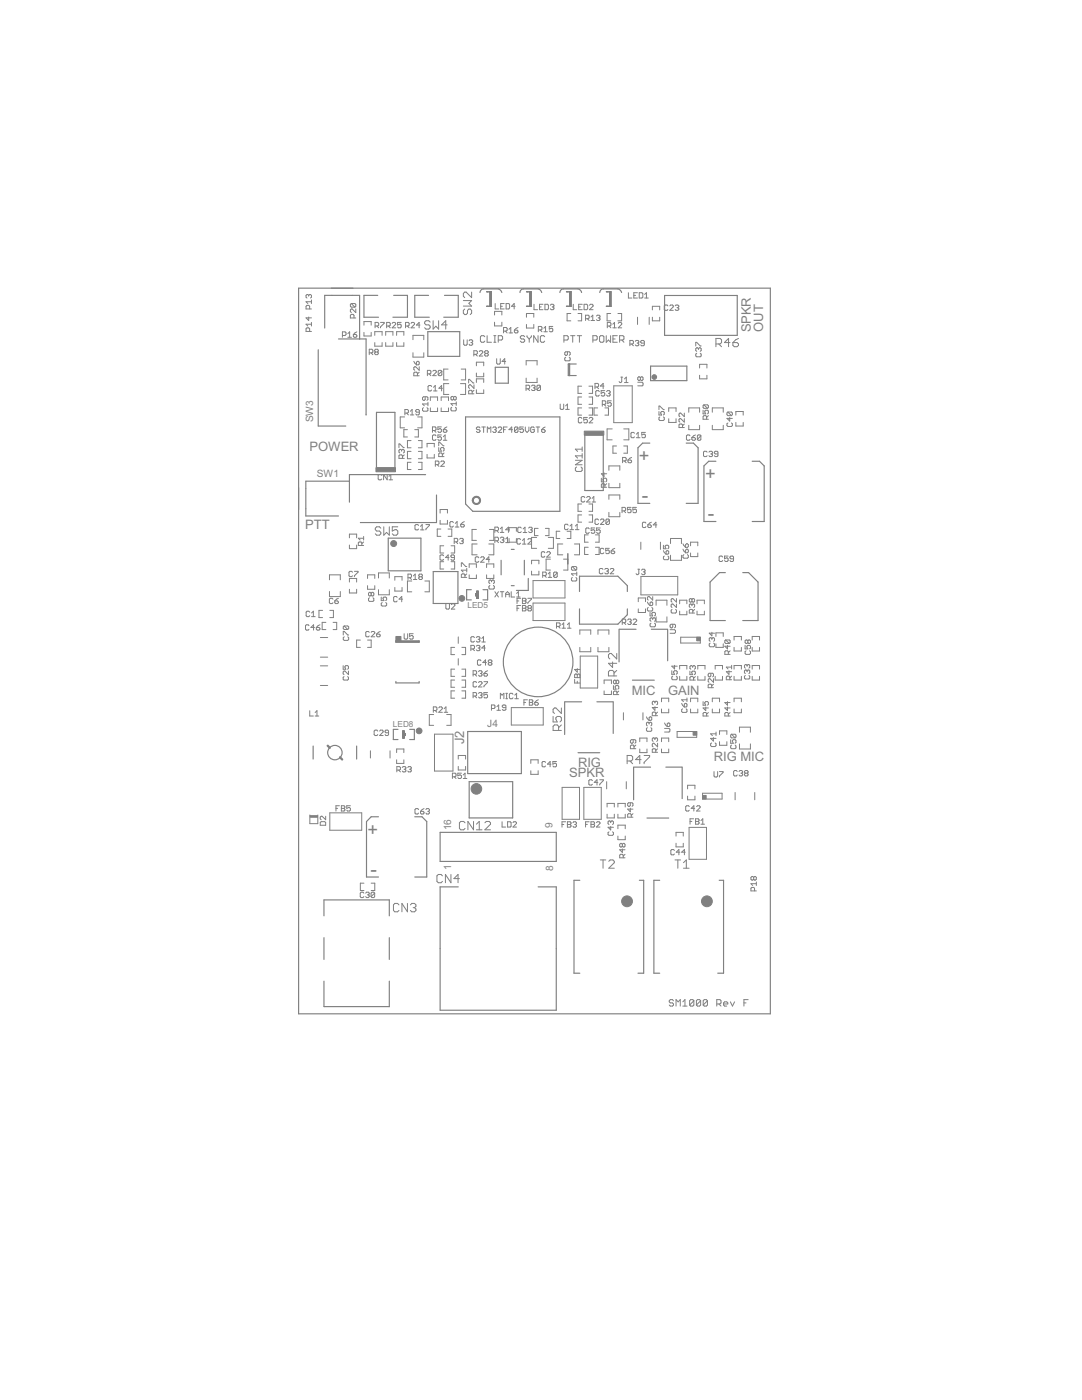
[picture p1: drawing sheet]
<svg xmlns="http://www.w3.org/2000/svg" width="216mm" height="279mm" viewBox="0 0 216 279" stroke-linecap="round" stroke-linejoin="round" font-family="sans-serif">
<defs><g id="words">
<g font-size="4.4" fill="#808080">
<text x="128.1" y="100.2">-</text>
<text x="141.3" y="103.9">-</text>
<text x="73.9" y="174.8">-</text>
</g>
<g font-size="4.1" fill="#808080">
<text x="127.5" y="92.3">+</text>
<text x="140.7" y="95.9">+</text>
<text x="73.3" y="166.9">+</text>
</g>
<g font-size="2.9" fill="#808080">
<text x="149.8" y="66.3" transform="rotate(-90 149.8 66.3)">SPKR</text>
<text x="152.3" y="66.2" transform="rotate(-90 152.3 66.2)">OUT</text>
<text x="61.8" y="90.1">POWER</text>
<text x="60.9" y="105.6">PTT</text>
<text x="126.1" y="138.8">MIC</text>
<text x="133.3" y="138.6">GAIN</text>
<text x="92.6" y="148.5" transform="rotate(-90 92.6 148.5)">J2</text>
<text x="113.6" y="155.1">SPKR</text>
<text x="115.3" y="153.1">RIG</text>
<text x="142.4" y="151.9">RIG MIC</text>
</g>
<g font-size="2.3" fill="#808080">
<text x="62.5" y="84.3" transform="rotate(-90 62.5 84.3)">SW3</text>
<text x="63.2" y="95.2">SW1</text>
<text x="97.2" y="145.1">J4</text>
<text x="90" y="165.7" transform="rotate(-90 90 165.7)">16</text>
<text x="110.3" y="165.2" transform="rotate(-90 110.3 165.2)">9</text>
<text x="90" y="173.7" transform="rotate(-90 90 173.7)">1</text>
<text x="110.4" y="173.9" transform="rotate(-90 110.4 173.9)">8</text>
</g>
<g font-size="1.8" fill="#808080">
<text x="93.3" y="121.3">LED5</text>
<text x="78.4" y="145.1">LED8</text>
</g>
</g></defs>
<g fill="none" stroke="#808080" stroke-width=".2">
<path d="M61.6 58.9l-.2-.1-.3 .1v.4l.2 .2M61.6 58.9l.2-.1 .3 .1v.4l-.1 .2M61.6 58.9v.2M62.1 59.9v.7M92.5 60h1.6l-.5 .5 .5 .6h-1.6M94.1 58.3v1.1l-1.1-1.1h-.3l-.2 .3v.5l.2 .3M125.4 58.4v1.1h.7M126.5 58.9h.3M127.2 58.4h-.7v1.1h.7M127.6 58.4h.5l.2 .2v.7l-.2 .2h-.5zM128.6 59.5h.7M128.6 58.8l.4-.4v1.1"/>
<path d="M61.6 63.3v.7l-.5-.6h1M61.8 66.1v-.5l-.2-.2h-.3l-.2 .2v.5h1M61.8 61.7v-.6l-.2-.2h-.3l-.2 .2v.6h1M62.1 64.7h-1l.3 .4M62.1 60.2h-1l.3 .4M62.1 64.3v.8M68.3 67h.6l.1-.2v-.4l-.1-.2h-.6v1.1M69.4 66.6l.4-.4v1.1M69.4 67.3h.7M70.1 60.6h.7l.2 .1v.4l-.2 .2M70.1 60.6l-.2 .1v.4l.2 .2h.7M70.1 60.6l.7 .7"/>
<path d="M70.5 66.8h.5l.2 .3-.2 .2h-.3l-.2-.2zM70.6 63.5v-.6l-.1-.2h-.4l-.2 .2v.6h1.1M71 61.7v.7l-.7-.7-.4 .1v.4l.2 .2M71.2 66.2l-.7 .6M72.6 64.9v-.7h1.5v.7M72.6 66.3v.8h1.5v-.8M73.7 70.4h.5l.2-.1v-.4l-.2-.2h-.5v1.1M74 70.4l.4 .4M74.8 66.9v-.7h1.4v.7M74.8 68.4v.7h1.4v-.7M74.8 65.1h.6l.2-.2v-.4l-.2-.2h-.6v1.1M75 70.3l-.2-.2 .2-.4h.3l.2 .2-.2 .4"/>
<path d="M75 70.3l-.2 .1 .2 .4h.3l.2-.2-.2-.3M75 70.3h.3M75.2 65.1l.4 .3M75.9 64.3h.7v.2l-.7 .7v.2M77 66.9v-.7h1.4v.7M77 68.4v.7h1.4v-.7M77.2 65.1h.5l.2-.2v-.4l-.2-.2h-.5v1.1M77.5 65.1l.4 .3M78.3 64.5l.1-.2h.4l.2 .2v.2l-.7 .7h.7M79.1 66.9v-.7h1.5v.7M79.1 68.4v.7h1.5v-.7M80.1 64.3h-.8v.6l.6-.2 .2 .2v.3l-.2 .2h-.4l-.2-.2"/>
<path d="M80.9 65.1h.6l.1-.2v-.4l-.1-.2h-.6v1.1M81.3 65.1l.3 .3M82 64.5l.2-.2h.3l.2 .2v.2l-.7 .7h.7M82.4 67.8v-.9h2.2v.9M82.4 70.4v.9h2.2v-.9M82.6 72.1l.5 .7M83.1 72.3l.4-.2 .2 .2v.3l-.2 .2h-.4zM83.3 75v-.6l-.2-.1h-.3l-.2 .1v.6h1.1M83.7 73.2v.7l-.8-.7-.3 .2v.3l.2 .2M83.7 74.3l-.4 .3M83.8 64.9h-.7l.5-.6v1.1M84.8 79.2v.5l-.1 .2-.4-.2v-.3l.2-.2h.7l.2 .2v.3l-.2 .2"/>
<path d="M85.3 74.6h.5l.2-.2v-.3l-.2-.2h-.5v1.1M85.6 74.6l.4 .4M85.8 64.3l-.2-.3h-.6l-.3 .3v.3l.3 .2h.6l.2 .3v.3l-.2 .3h-.6l-.3-.3M85.9 79.9v-.7h1.4v.7M86.1 77.1l-.1-.2h-.4l-.2 .2v.7l.2 .2h.4l.1-.2M86.4 74.1l.1-.2h.4l.2 .2v.2l-.7 .7h.7M86.4 64v1.7l.6-.6 .5 .6v-1.7M86.5 77.3l.3-.4v1.1M86.5 78h.7M88 79.9v-.7h1.5v.7M88.2 74.1l-.2-.2h-.4l-.2 .2v.7M88.2 74.1v.7l-.2 .2h-.4l-.2-.2"/>
<path d="M88.2 74.1l-.8 .7M88.3 77.5h-.7l.5-.6v1.1M89.2 64.8h-1.1l.8-.8v1.7M89.4 73.7h-.9v2.1h.9M89.6 76.6h-1.1v2.1h1.1M90.5 79.3l-.2-.2-.3 .2v.4l.1 .1 .4-.1M90.5 79.3l.2-.2 .3 .2v.4l-.1 .1-.4-.1M90.5 79.3v.4M91.9 76.6h1v2.1h-1M92 73.7h.9v2.1h-.9M92.5 67.8v.9l.2 .2h.3l.2-.2v-.9M92.7 61.7l-.2 .3v.5l.2 .3h.3l.3-.3v-.5l.3-.3h.2l.3 .3v.5l-.3 .3"/>
<path d="M93.5 76.4v-.7l1.1 .7M93.6 68l.2-.2h.3l.2 .2-.2 .4M94 68.4h.1M94.1 68.4l.2 .1-.2 .4h-.3l-.2-.2M94.2 78.6v-.5l-.2-.2h-.3l-.2 .2v.5h1.1M94.6 70.7h.5l.1-.2v-.3l-.1-.2h-.5v1.1M94.6 76.8v.7l-.7-.7-.4 .2v.3l.2 .2M94.6 77.9l-.4 .3M94.9 70.7l.3 .4M95.1 73v-.7h1.4v.7M95.1 74.4v.8h1.4v-.8M95.1 76.3v-.7h1.4v.7"/>
<path d="M95.1 77.8v.7h1.4v-.7M95.6 70.2l.2-.2h.4l.1 .2v.2l-.7 .7h.7M96.7 67.2l-.2-.2h-.4l-.2 .2v.9l.2 .2h.4l.2-.2M96.9 70.5l-.2-.1 .2-.4h.3l.2 .2-.2 .3M96.9 70.5l-.2 .2 .2 .4h.3l.2-.2-.2-.4M96.9 70.5h.3M97.2 67v1.3h.9M98.5 67h.5M98.5 68.3h.5M98.7 64.3v.7h1.4v-.7M98.7 62.9v-.8h1.4v.8M98.7 67v1.3"/>
<path d="M98.8 60.6v1.1h.7M99.1 71.6v.9l.2 .2h.3l.2-.2v-.9M99.4 67.9h.7l.2-.3v-.4l-.2-.2h-.7v1.3M99.9 61.1h.3M100.5 66.1h.5l.2-.2v-.4l-.2-.1h-.5v1M100.6 60.6h-.7v1.1h.7M100.8 66.1l.4 .3M100.9 72.1h-.7l.5-.5v1.1M101 60.6h.5l.2 .2v.7l-.2 .2h-.5zM101.6 65.7l.3-.3v1M101.6 66.4h.7M102.6 65.9h.6l.2 .4-.2 .1h-.4l-.2-.1z"/>
<path d="M102.8 61.1h-.7l.5-.5v1.1M103.4 65.4l-.8 .5M104.7 67.2l-.2-.2h-.4l-.3 .2v.2l.3 .2h.4l.2 .3-.2 .4h-.4l-.3-.2M105 77.6h.5l.2-.2v-.4l-.2-.1h-.5v1M105 72.9v-.9h2.2v.9M105 75.5v.8h2.2v-.8M105.1 63.3v-.7h1.4v.7M105.1 64.7v.8h1.4v-.8M105.2 67v.2l.4 .4M105.3 77.6l.4 .3M105.6 67.6v.7M106 67v.2l-.4 .4"/>
<path d="M106 77l.2-.1h.4l.2 .1-.2 .4M106.4 77.4h.2M106.6 60.7v1.1h.7M106.6 77.4l.2 .2-.2 .3h-.4l-.2-.1M107.4 67v1.3l-.9-1.3v1.3M107.4 65.8h.6l.1-.1v-.4l-.1-.1h-.6v1M107.7 61.3h.3M107.8 65.8l.3 .4M107.8 77l-.1-.1h-.4l-.2 .1v.8M107.8 77v.8l-.1 .1h-.4l-.2-.1M107.8 77l-.7 .8M108.4 60.7h-.7v1.1h.7"/>
<path d="M108.5 66.2h.7M108.5 65.5l.4-.3v1M108.7 67.2l-.2-.2h-.5l-.2 .2v.9l.2 .2h.5l.2-.2M108.7 60.7h.6l.1 .2v.7l-.1 .2h-.6zM109.8 60.9l.2-.2h.3l.2 .2-.2 .4M110.2 61.3h.1M110.3 65.2h-.7v.5l.4-.2 .3 .2v.3l-.2 .2h-.3l-.2-.2M110.3 61.3l.2 .1-.2 .4h-.3l-.2-.2M112.5 67.9h.7l.2-.3v-.4l-.2-.2h-.7v1.3M112.9 71.3l-.2 .2v.3l.2 .2h.7l.2-.2v-.3l-.2-.2M113.2 70.2v.5l-.1 .2-.4-.2v-.3l.2-.2h.7l.2 .2v.3l-.2 .2M113.9 67h.8"/>
<path d="M113.9 62.6h-.7v1.4h.7M114.3 67v1.3M114.4 60.7v1.1h.7M115.2 67h.9M115.3 62.6h.8v1.4h-.8M115.5 61.3h.3M115.6 67v1.3M116.1 77.1h-.8v1.4h.8M116.1 79.2h-.8v1.5h.8M116.2 60.7h-.7v1.1h.7M116.5 60.7h.6l.2 .2v.7l-.2 .2h-.6zM116.8 63.6h.6l.2-.2v-.3l-.2-.2h-.6v1.1"/>
<path d="M117.2 63.6l.4 .4M117.5 77.1h.7v1.4h-.7M117.5 79.2h.7v1.5h-.7M117.6 60.9l.2-.2h.4l.1 .2v.2l-.7 .7h.7M117.9 63.3l.4-.4v1.1M117.9 64h.7M118.3 67.9h.7l.2-.3v-.4l-.2-.2h-.7v1.3M118.7 77.2h.6l.1-.2v-.3l-.1-.2h-.6v1.1M119 63.1l.2-.2h.3l.2 .2-.2 .3M119.1 77.2l.3 .4M119.4 63.4h.1M119.5 63.4l.2 .2-.2 .4h-.3l-.2-.2"/>
<path d="M119.6 78.1l-.2-.1h-.4l-.1 .1v.7l.1 .2h.4l.2-.2M119.6 67.2l.3-.2h.4l.2 .2v.9l-.2 .2h-.4l-.3-.2zM120.5 77h-.7l.6-.5v1.1M120.7 78h-.7v.5l.3-.2 .4 .2v.3l-.2 .2h-.4l-.1-.2M121 67v1.3l.4-.4 .4 .4v-1.3M121 78.1l.2-.1h.4l.2 .1-.2 .4M121.2 65.1h.5l.2-.2v-.4l-.2-.2h-.5v1.1M121.4 78.5h.2M121.5 65.1l.4 .3M121.6 78.5l.2 .2-.2 .3h-.4l-.2-.2M121.9 62.6h-.8v1.4h.8M122 80h-.7v.5l.3-.2 .4 .2v.4l-.2 .2h-.4l-.1-.2"/>
<path d="M122.3 65.4h.7M122.3 64.7l.3-.4v1.1M122.3 67.6h.4M122.5 77h3.7v7.3h-3.7zM123.2 67h-.9v1.3h.9M123.3 62.6h.7v1.4h-.7M123.4 64.5l.1-.2h.4l.2 .2v.2l-.7 .7h.7M123.6 67.9h.7l.2-.3v-.4l-.2-.2h-.7v1.3M123.9 75.3h.3M124.1 75.3v.9l-.2 .1-.4-.1M124.1 67.9l.4 .4M124.6 76.3h.7"/>
<path d="M124.6 75.6l.4-.3v1M125.7 68.7h.5l.2-.2v-.4l-.2-.2h-.5v1.1M126 68.7l.4 .3M126.8 68.1l.1-.2h.4l.2 .2-.2 .4M127.1 68.5h.2M127.2 63.3v1.4M127.3 76.3h.8l.2 .2v.3l-.2 .2h-.8M127.3 68.5l.2 .2-.2 .3h-.4l-.1-.2M127.8 75.4l.2-.2 .3 .2v.3l-.2 .2-.3-.2M127.8 75.4l-.2-.2-.3 .2v.3l.1 .2 .4-.2M127.8 75.4v.3M128.6 68.5h-.6l-.2-.2 .2-.4h.4l.2 .2v.7l-.2 .2h-.4l-.2-.2"/>
<path d="M129.5 63.3v1.4M130.2 63.3v.7h1.4v-.7M130.2 61.8v-.7h1.4v.7M133.3 61l-.2-.1h-.4l-.2 .1v.8l.2 .1h.4l.2-.1M133.6 61l.2-.1h.4l.1 .1v.2l-.7 .7h.7M134.7 61l.2-.1h.4l.1 .1-.1 .4M135.1 61.4h.2M135.3 61.4l.1 .2-.1 .3h-.4l-.2-.1M138.8 69v-.7h.2l.7 .7h.2M139 70.5l-.2 .2v.3l.2 .2h.7l.2-.2v-.3l-.2-.2M139.4 69.6l-.2-.2-.4 .2v.4l.2 .1M139.4 69.6l.2-.2 .3 .2v.4l-.2 .1"/>
<path d="M139.4 69.6v.2M139.6 74.9v.7h1.5v-.7M139.6 73.4v-.7h1.5v.7M142.9 68.6h.8l.3-.2v-.6l-.3-.3h-.8v1.7M143.4 68.6l.6 .6M145.7 68.4h-1.2l.9-.9v1.7M146.2 68.4h.9l.3 .2v.3l-.3 .3h-.6l-.3-.3zM147.4 67.5l-.6 .3-.6 .6M76.2 94.9l-.2-.2h-.4l-.1 .2v.7l.1 .2h.4l.2-.2M77.3 94.7v1.1l-.8-1.1v1.1M77.6 95.8h.7M77.6 95.1l.4-.4v1.1"/>
<path d="M79.6 89.3v-.7l1.1 .7M80.1 89.9l.2-.2 .4 .2v.3l-.2 .2M80.1 89.9l-.1-.2-.4 .2v.3l.2 .2M80.1 89.9v.1M80.3 91.5v-.5l-.2-.2h-.3l-.2 .2v.5h1.1M80.7 90.8l-.4 .3M80.7 83.2h-.8v2.2h.8M80.8 82.4h.5l.2-.1v-.4l-.2-.2h-.5v1.1M81.1 82.4l.4 .4M81.3 85.7h-.7v1.5h.7M81.9 82.1l.3-.4v1.1M81.9 82.8h.7"/>
<path d="M82 87.9h-.7v1.5h.7M82 90.1h-.7v1.4h.7M82 92.3h-.7v1.4h.7M82.8 85.7h.7v1.5h-.7M83.3 83.2h.9v2.2h-.9M83.5 92.3h.7v1.4h-.7M83.5 87.9h.7v1.5h-.7M83.5 90.1h.7v1.4h-.7M83.7 82.3h-.6l-.1-.2 .1-.4h.4l.2 .2v.7l-.2 .2h-.4l-.1-.2M84.5 81.4l-.2 .1v.4l.2 .2h.7l.2-.2v-.4l-.2-.1M85.2 90.7v.7h1.5v-.7M85.2 89.2v-.7h1.5v.7"/>
<path d="M85.4 80.3v.7M85.4 80.6h-1.1l.4 .4M85.9 81.4v.7h1.4v-.7M86.3 85.9h.5l.2-.2v-.3l-.2-.2h-.5v1.1M86.6 85.9l.4 .4M86.9 92.7h.5l.2-.2v-.3l-.2-.2h-.5v1.1M87 87l-.2-.2h-.3l-.2 .2v.7l.2 .2h.3l.2-.2M87.2 92.7l.4 .4M87.5 89.3v.7h.6l-.2-.3 .2-.4h.3l.2 .2v.4l-.2 .1M87.5 89v-.8l1.1 .8M87.9 92.2l.2-.2h.4l.2 .2v.2l-.8 .7h.8M88 81.4v.7h1.5v-.7"/>
<path d="M88.1 85.2h-.7v.5l.5-.1 .2 .1v.4l-.2 .2h-.4l-.1-.2M88.1 86.8h-.7v.5l.3-.1 .4 .1v.4l-.2 .2h-.4l-.1-.2M88.3 91.1v-.5l-.2-.2h-.4l-.2 .2v.5h1.1M88.5 85.7h.5l.2 .4-.2 .2h-.4l-.1-.2zM88.5 87.9h.7M88.5 87.2l.3-.4v1.1M88.6 90.4l-.3 .4M89.2 85.2l-.7 .5M90.1 81.3l-.1 .1v.4l.1 .2h.8l.1-.2v-.4l-.1-.1M91 80.2v.7M91 80.6h-1l.3 .3M95.8 85.4l-.2-.2h-.4l-.1 .4 .1 .1h.4l.2 .4-.2 .2h-.4l-.1-.2"/>
<path d="M96.1 85.2h.8M96.5 85.2v1.1M97.2 86.3v-1.1l.4 .4 .3-.4v1.1M98.3 85.4l.2-.2h.3l.2 .2-.2 .3M98.7 85.7h.1M98.8 85.7l.2 .2-.2 .4h-.3l-.2-.2M99.4 85.4l.2-.2h.3l.2 .2v.2l-.7 .7h.7M100.5 85.7h.3M101.2 85.2h-.7v1.1M102.3 85.7h-.7l.5-.5v1.1M103.4 85.4v.7l-.2 .2h-.4l-.1-.2M103.4 85.4l-.2-.2h-.4l-.1 .2v.7"/>
<path d="M103.4 85.4l-.7 .7M104.4 85.2h-.7v.5l.4-.1 .3 .1v.4l-.1 .2h-.4l-.2-.2M104.8 85.2v.7l.4 .4 .3-.4v-.7M106.6 85.4l-.2-.2h-.3l-.2 .2v.7l.2 .2h.3l.2-.2v-.4h-.3M107 85.2h.7M107.3 85.2v1.1M108.1 85.7h.5l.2 .4-.2 .2h-.4l-.1-.2zM108.8 85.2l-.7 .5M111.8 80.6v.9l.2 .2h.3l.2-.2v-.9M112.9 81.7h.7M112.9 81l.3-.4v1.1M114.8 91.9h1.4l-1.4 .9h1.4"/>
<path d="M115 93.2l-.2 .2v.5l.2 .2h.9l.3-.2v-.5l-.3-.2M116.1 81.4h-.8v1.4h.8M116.1 83.5l-.2-.2h-.3l-.2 .2v.7l.2 .2h.3l.2-.2M116.2 89.2v.9M116.2 90.5v.9M116.2 91h-1.4l.5 .4M116.2 89.6h-1.4l.5 .5M116.7 99.3l-.2-.2h-.3l-.2 .2v.7l.2 .2h.3l.2-.2M117.1 99.3l.1-.2h.4l.2 .2v.2l-.7 .7h.7M117.2 83.3h-.7v.6l.3-.2 .4 .2v.3l-.2 .2h-.4l-.1-.2M117.5 81.4h.7v1.4h-.7M117.6 83.5l.2-.2h.3l.2 .2v.2l-.7 .7h.7"/>
<path d="M118.2 99.5l.3-.4v1.1M119.3 81.4h-.8v1.4h.8M120 95.4v.8h.5l-.2-.6 .2-.2h.4l.2 .2v.4l-.2 .2M120.2 80.7h.5l.2-.2v-.3l-.2-.2h-.5v1.1M120.5 94.4v.7l-.5-.5h1.1M120.5 80.7l.4 .4M120.7 81.4h.7v1.4h-.7M120.7 97.2v-.5l-.2-.2h-.3l-.2 .2v.5h1.1M121.1 96.5l-.4 .4M121.5 93.9v-.9h2.2v.9M121.5 96.5v.8h2.2v-.8M121.5 99.7v-.9h2.2v.9"/>
<path d="M122.2 85.6h-1.1v2.2h1.1M123 89h-.7v1.4h.7M124.2 92h.6l.1-.2v-.3l-.1-.2h-.6v1.1M124.5 89h.7v1.4h-.7M124.5 85.6h1v2.2h-1M124.6 92l.3 .4M125.3 91.8h.6l.1 .4-.1 .2h-.4l-.2-.2zM126 91.3l-.7 .5M126.6 86.5l-.2-.2h-.3l-.2 .2v.7l.2 .2h.3l.2-.2M127 86.7l.3-.4v1.1M127 87.4h.7M128.8 86.3h-.7v.5l.5-.1 .2 .1v.4l-.2 .2h-.4l-.1-.2"/>
<path d="M131.5 82.1v.7h.5l-.2-.3 .2-.4h.4l.1 .2v.4l-.1 .1M131.5 81.7v-.7l1 .7M131.7 83.2l-.2 .2v.3l.2 .2h.7l.1-.2v-.3l-.1-.2M133.4 82.1v-.7h1.5v.7M133.4 83.6v.7h1.5v-.7M136.2 85.3v-.5l-.2-.2h-.3l-.2 .2v.5h1M136.5 82.4v.8l-.7-.8h-.1l-.2 .2v.4l.2 .2M136.5 83.5v.7l-.7-.7-.3 .2v.4l.2 .1M136.5 84.6l-.3 .4M137.4 82.3v-.9h2.2v.9M137.4 84.9v.8h2.2v-.8M137.7 87l-.2-.2h-.3l-.2 .2v.7l.2 .2h.3l.2-.2"/>
<path d="M138 87.3h.6l.2 .4-.2 .2h-.4l-.2-.2zM138.8 86.8l-.8 .5M139.8 87v.7l-.1 .2h-.4l-.2-.2M139.8 87l-.1-.2h-.4l-.2 .2v.7M139.8 87l-.7 .7M140.3 81.9v.7h.5l-.2-.4 .2-.3h.4l.2 .1v.4l-.2 .2M140.5 80.8l-.2 .2v.3l.2 .2h.7M140.5 80.8h.7l.2 .2v.3l-.2 .2M140.5 80.8l.7 .7M141 83.7v-.6l-.2-.1h-.3l-.2 .1v.6h1.1M141.1 90.2l-.2-.1h-.4l-.1 .1v.8l.1 .1h.4l.2-.1M141.4 83l-.4 .3"/>
<path d="M141.5 90.2l.1-.1h.4l.2 .1-.2 .4M141.8 90.6h.2M142 90.6l.2 .2-.2 .3h-.4l-.1-.1M142.1 82.3v-.9h2.2v.9M142.1 84.9v.8h2.2v-.8M143.3 90.6h-.6l-.2-.2 .2-.3h.4l.2 .1v.8l-.2 .1h-.4l-.2-.1M145.2 84.4l-.1 .2v.3l.1 .2h.7l.2-.2v-.3l-.2-.2M145.2 82.2l-.1 .2v.4l.1 .2h.7M145.2 82.2h.7l.2 .2v.4l-.2 .2M145.2 82.2l.7 .8M145.6 83.3v.7l-.5-.5h1M146.8 82.8v-.7h1.5v.7"/>
<path d="M146.8 84.3v.7h1.5v-.7M65.7 115.7v-1h2.2v1M65.7 118v1.1h2.2v-1.1M66.4 119.6l-.1-.2h-.4l-.2 .2v.7l.2 .2h.4l.1-.2M66.8 119.9h.6l.1 .4-.1 .2h-.4l-.2-.2zM67.5 119.4l-.7 .5M69.7 116.2v-.8h1.5v.8M69.7 107.3v-.7h1.5v.7M69.7 108.8v.7h1.5v-.7M69.7 117.6v.7h1.5v-.7M70.3 114.2l-.1-.2h-.4l-.2 .2v.7l.2 .2h.4l.1-.2M70.7 114h.7l-.7 1.1"/>
<path d="M72.2 108.9v-.6l-.2-.1h-.3l-.2 .1v.6h1.1M72.6 107.4h-1.1l.4 .4M72.6 108.2l-.4 .3M72.6 107.1v.7M73.3 115.4v-.7h1.5v.7M73.3 116.9v.7h1.5v-.7M73.7 119.3l-.2 .2v.3l.2 .2h.7l.2-.2v-.3l-.2-.2M74.1 118.4v.3M74.1 118.4l-.2-.2-.4 .2v.3l.2 .2 .4-.2M74.1 118.4l.1-.2 .4 .2v.3l-.2 .2-.3-.2M75.5 115.4v-1.1h2.2v1.1M75.5 117.7v1h2.2v-1"/>
<path d="M76 105.4l-.3-.3h-.5l-.3 .3v.3l.3 .3h.5l.3 .3v.2l-.3 .3h-.5l-.3-.3M76.1 119.2v.7h.5l-.2-.4 .2-.3h.4l.2 .1v.4l-.2 .2M76.6 105.1v1.7l.5-.5 .6 .5v-1.7M78.8 115.8v-.7h1.4v.7M78.8 117.2v.8h1.4v-.8M79.2 119.2l-.1-.2h-.4l-.2 .2v.7l.2 .2h.4l.1-.2M79.4 105.1h-1.1v.9l.5-.3h.3l.3 .3v.5l-.3 .3h-.6l-.2-.3M80.3 119.6h-.7l.6-.6v1.1M81.4 115.3h.5l.2-.2v-.3l-.2-.2h-.5v1.1M81.7 115.3l.4 .4M82.2 116h-.9v2.1h.9M82.5 114.9l.3-.3v1.1"/>
<path d="M82.5 115.7h.7M83.5 104.9l-.1-.2h-.4l-.2 .2v.7l.2 .1h.4l.1-.1M83.7 115.1h.4M83.7 115.1l-.1-.2 .1-.3h.4l.2 .2-.2 .3M83.7 115.1l-.1 .2 .1 .4h.4l.2-.2-.2-.4M83.9 105.7h.7M83.9 105.1l.3-.4v1M84.8 116h.9v2.1h-.9M85 104.7h.7l-.7 1M87.8 102.4v-.7h1.5v.7M87.8 103.8v.8h1.5v-.8M88 105.6h-.8v1.4h.8"/>
<path d="M88.5 110.9l-.2-.2h-.3l-.2 .2v.7l.2 .2h.3l.2-.2M88.5 108.9h-.7v1.5h.7M88.5 112.1h-.7v1.5h.7M89.4 105.6h.7v1.4h-.7M89.6 111.3h-.7l.5-.6v1.1M90 108.9h.7v1.5h-.7M90 112.1h.7v1.5h-.7M90.5 104.3l-.2-.2h-.4l-.1 .2v.7l.1 .2h.4l.2-.2M90.6 108.1h.6l.1-.1v-.4l-.1-.2h-.6v1.1M90.7 111.3h-.6l-.1-.2 .1-.4h.4l.2 .2v.7l-.2 .2h-.4l-.1-.2M90.8 105.2h.8M90.8 104.5l.4-.4v1.1"/>
<path d="M91 108.1l.3 .4M91.7 107.6l.2-.2h.3l.2 .2-.2 .4M91.9 104.6h.6l.1 .4-.1 .2h-.4l-.2-.2zM92.1 113.1v-.7h.1l.7 .7h.2M92.1 108h.1M92.2 108l.2 .1-.2 .4h-.3l-.2-.2M92.6 104.1l-.7 .5M92.8 115.2v-.5l-.2-.2h-.4l-.1 .2v.5h1M93.1 113.8h-1l.3 .4M93.1 114.5l-.3 .4M93.1 113.4v.8M93.6 114.7v.7h1.5v-.7"/>
<path d="M93.6 113.3v-.8h1.5v.8M94.9 118.7h.5M94.9 118.9h.5M94.9 118.8h.5M94.9 118.6h.5M94.9 118.5h.5M95.1 105.7h-.9v2.1h.9M95.1 118.5v-.5h.3v1.4h-.3v-.5M95.1 118.3h.3M95.1 119.1h.3M95.1 119.3h.3M95.1 118.1h.3"/>
<path d="M95.1 119.4h.3M95.1 119.2h.3M95.1 119h.3M95.1 118.4h.3M95.1 118.2h.3M95.1 118h.3M95.2 108.6h-1v2.1h1M95.4 118.5h-.5v.4h.5M95.5 111.3l-.1-.2h-.4l-.2 .2v.7l.2 .2h.4l.1-.2M95.9 111.3l.2-.2h.4l.1 .2v.2l-.7 .7h.7M97.1 113.3v-.8h1.4v.8M97.1 114.7v.7h1.4v-.7"/>
<path d="M97.5 108.6h1v2.1h-1M97.7 105.7h.8v2.1h-.8M97.7 111.7h-.7l.5-.6v1.1M97.7 116.8l-.1 .2v.4l.1 .2h.7l.2-.2v-.4l-.2-.2M98.1 115.9l-.2-.1-.3 .1v.4l.1 .2M98.1 115.9l.2-.1 .3 .1v.4l-.2 .2M98.1 115.9v.2M98.7 105.9h.6l.2-.2v-.3l-.2-.2h-.6v1.1M98.7 107.9h.6l.2-.1v-.4l-.2-.2h-.6v1.1M98.7 118.1l.8 1M99.1 107.9l.4 .4M99.1 105.9l.4 .4"/>
<path d="M99.5 118.1l-.8 1M99.8 118.1h.7M99.8 107.4l.2-.2h.4l.1 .2-.1 .4M99.8 106.3h.7M99.8 105.5l.4-.3v1.1M100.2 107.8h.2M100.2 118.1v1M100.4 107.8l.1 .1-.1 .4h-.4l-.2-.2M100.9 118.6h.7M100.9 108.3h.7M100.9 107.6l.4-.4v1.1M100.9 119.1v-.7l.4-.3 .3 .3v.7"/>
<path d="M101.6 106v-.7h1.4v.7M101.6 107.5v.7h1.4v-.7M101.6 105.7h-.7l.6-.5v1.1M102 118.1v1h.7M103.1 119.1h.7M103.1 118.4l.3-.3v1M103.2 119.9h.3M103.9 107.7l-.2-.2h-.4l-.1 .2v.7l.1 .2h.4l.2-.2M103.9 119.4h-.7v1.1M104 105.4l-.2-.2h-.3l-.2 .2v.7l.2 .2h.3l.2-.2M104.2 119.4h.6l.2 .2-.2 .3 .2 .4-.2 .2h-.6zM104.2 108.6h.7"/>
<path d="M104.2 107.9l.4-.4v1.1M104.2 119.9h.6M104.4 106.3h.7M104.4 105.6l.4-.4v1.1M105.3 119.4h.7l-.7 1.1M105.3 107.7l.2-.2h.4l.1 .2M105.5 105.4l.2-.2h.3l.2 .2-.2 .3M105.8 105.7h.2M106 105.7l.2 .2-.2 .4h-.3l-.2-.2M106 107.9l-.7 .7h.7M106.1 112.5v-.7h1.4v.7M106.1 114v.7h1.4v-.7"/>
<path d="M106.4 115.9h6.3v3.4h-6.3zM107.1 107.3h-1v2.1h1M107.4 105.5h-.7v1.4h.7M108.3 114.9h.5l.2-.2v-.4l-.2-.1h-.5v1M108.6 114.9l.4 .3M108.7 110.3l-.2-.2h-.3l-.2 .2v.7l.2 .2h.3l.2-.2M108.8 105.5h.7v1.4h-.7M109.1 110.3l.2-.2h.3l.2 .2v.2l-.7 .7h.7M109.4 115.2h.7M109.4 114.5l.3-.3v1M109.4 107.3h1v2.1h-1M109.8 111.6h-.8v2.2h.8"/>
<path d="M111.2 114.3l-.2-.1h-.4l-.1 .1v.8M111.2 114.3v.8l-.2 .1h-.4l-.1-.1M111.2 114.3l-.7 .8M111.7 106h-.7v1.5h.7M112.3 108.6h-1v2.1h1M112.4 111.6h.9v2.2h-.9M113.2 106h.7v1.5h-.7M113.4 104.8l-.2-.2h-.4l-.2 .2v.7l.2 .2h.4l.2-.2M113.7 105.7h.7M113.7 105l.4-.4v1.1M114.2 113.1l-.2 .2v.3l.2 .2h.7M114.2 115.3l-.2 .1v.4l.2 .2h.7l.2-.2v-.4l-.2-.1"/>
<path d="M114.2 113.1h.7l.2 .2v.3l-.2 .2M114.2 113.1l.7 .7M114.6 108.6h1v2.1h-1M114.8 105.7h.7M114.8 105l.4-.4v1.1M115.1 114.2v.7M115.1 114.5h-1.1l.4 .4M116.1 100.6h-.8v1.4h.8M116.1 102.8h-.8v1.4h.8M117.4 106.7h-.8v1.5h.8M117.4 109.2h-.8v1.5h.8M117.5 100.6h.7v1.4h-.7"/>
<path d="M117.5 102.8h.7v1.4h-.7M117.6 105.5l-.2-.1h-.3l-.2 .1v.8l.2 .1h.3l.2-.1M118.2 100.2h.7M118.7 105.4h-.7v.5l.3-.2 .4 .2v.4l-.2 .1h-.4l-.1-.1M118.8 106.7h.7v1.5h-.7M118.8 109.2h.7v1.5h-.7M119.4 103.8l-.1-.2h-.4l-.2 .2v.7l.2 .2h.4l.1-.2M119.8 105.4h-.8v.5l.4-.2 .4 .2v.4l-.2 .1h-.4l-.2-.1M119.8 103.8l.2-.2h.4l.1 .2v.1l-.7 .8h.7M120.3 113.6l-.2-.1h-.3l-.2 .1v.7l.2 .2h.3l.2-.2M120.5 109.6l-.2-.2h-.3l-.2 .2v.7l.2 .2h.3l.2-.2M120.7 113.6l.2-.1h.3l.2 .1-.2 .4"/>
<path d="M121 114h.2M121.2 114l.2 .2-.2 .3h-.3l-.2-.2M121.5 102.3v.8h2.2v-.8M121.6 109.4h-.7v.6l.5-.2 .2 .2v.3l-.2 .2h-.4l-.1-.2M121.6 103.8l-.2-.2h-.3l-.2 .2v.7M121.6 103.8v.7l-.2 .2h-.3l-.2-.2M121.6 103.8l-.7 .7M121.8 113.6l.1-.1h.4l.2 .1v.2l-.7 .7h.7M121.9 110h.6l.2 .3-.2 .2h-.4l-.2-.2zM122.7 109.4l-.8 .6M124.1 102h.6l.1-.2v-.4l-.1-.1h-.6v1M124.5 102l.3 .3"/>
<path d="M125.9 101.3h-.7v.5l.5-.2 .2 .2v.4l-.2 .1h-.3l-.2-.1M127 101.3h-.7v.5l.5-.2 .2 .2v.4l-.2 .1h-.3l-.2-.1M127.3 113.6h.3M127.5 113.6v.9l-.2 .2-.4-.2M127.9 108.2v1.4M127.9 115h7.3v3.7h-7.3zM128 113.8l.2-.2h.3l.2 .2-.2 .3M128.4 114.1h.1M128.5 114.1l.2 .2-.2 .4h-.3l-.2-.2M128.9 104.4l-.2-.2h-.3l-.2 .2v.7l.2 .2h.3l.2-.2M129.3 104.8h.5l.2 .3-.2 .2h-.4l-.1-.2zM130 104.2l-.7 .6"/>
<path d="M130.2 119.1v.7l-.7-.7-.3 .1v.4l.1 .2M131.1 104.8h-.8l.6-.6v1.1M131.8 108.2v1.4M132.4 108.8v.7h.5l-.2-.3 .2-.4h.4l.1 .2v.3l-.1 .2M132.4 109.9l.5 .7M132.5 111l-.1 .1v.4l.1 .2h.8l.1-.2v-.4l-.1-.1M132.9 110.1l.2-.2 .3 .2v.3l-.1 .2h-.4zM133.8 108.5v-1h2.2v1M133.8 110.8v1h2.2v-1M135 119.5v.7l-.7-.7-.4 .1v.4l.2 .2M136.3 109.6l.5 .7M136.3 108.5l.5 .7"/>
<path d="M136.5 110.7l-.2 .2v.3l.2 .2h.7l.2-.2v-.3l-.2-.2M136.8 108.7l.2-.2 .4 .2v.4l-.2 .1h-.4zM137 109.6l.4 .2v.3l-.2 .2h-.4v-.5zM137.8 108.9v-.7h1.4v.7M137.8 110.4v.7h1.4v-.7M138.1 119.6l.1-.1 .4 .1v.4l-.2 .2-.3-.2M138.1 119.6l-.2-.1-.4 .1v.4l.2 .2 .4-.2M138.1 119.6v.4M144.2 111.2l-.2-.2h-.3l-.2 .2v.7l.2 .2h.3l.2-.2M145.3 111h-.7v.5l.5-.2 .2 .2v.4l-.2 .2h-.3l-.2-.2M146.4 111.5h-.6l-.2-.2 .2-.3h.4l.2 .2v.7l-.2 .2h-.4l-.2-.2M61.7 124.9l-.2-.2h-.4l-.1 .2v.7l.1 .2h.4l.2-.2"/>
<path d="M61.8 122.2l-.2-.2h-.3l-.2 .2v.7l.2 .2h.3l.2-.2M62.2 123.1h.7M62.2 122.3l.3-.3v1.1M62.8 125.2h-.8l.6-.5v1.1M63.1 125.2h.5l.2 .4-.2 .2h-.3l-.2-.2zM63.8 124.7l-.7 .5M63.9 136.8h1.5M63.9 132.9h1.5M63.9 131.1h1.5M63.9 127.2h1.5M64.4 121.8h-.8v1.5h.8M65 124.2h-.7v1.4h.7"/>
<path d="M65.8 121.8h.7v1.5h-.7M66.5 124.2h.7v1.4h-.7M68.5 132.8v.8h.5l-.2-.4 .2-.4h.4l.1 .2v.4l-.1 .2M68.5 126.7v-.7h.2l.7 .7h.2M68.6 135l-.1 .2v.4l.1 .1h.8l.1-.1v-.4l-.1-.2M68.7 127.1l-.2 .2v.3l.2 .2h.7l.2-.2v-.3l-.2-.2M68.7 124.9l-.2 .2v.4l.2 .1h.7M68.7 124.9h.7l.2 .2v.4l-.2 .1M68.7 124.9l.7 .7M69.5 133.9v.7l-.7-.7h-.2l-.1 .2v.4l.1 .1M71.9 127.7h-.7v1.5h.7M73.3 127.7h.8v1.5h-.8"/>
<path d="M73.7 126.2l-.2-.2h-.3l-.2 .2v.7l.2 .2h.3l.2-.2M74.1 126.2l.1-.2h.4l.2 .2v.2l-.7 .7h.7M75.1 126.6h.6l.2 .3-.2 .2h-.4l-.2-.2zM75.9 126l-.8 .6M76.3 120.2l-.2 .2v.4l.2 .1h.7l.2-.1v-.4l-.2-.2M80.6 126.5v.9l.2 .2h.4l.1-.2v-.9M82.4 126.5h-.7v.5l.4-.2 .3 .2v.4l-.1 .2h-.4l-.2-.2M89 120.5v.9l.2 .2h.3l.2-.2v-.9M90.1 120.7l.1-.2h.4l.2 .2v.1l-.7 .8h.7M90.7 129.2h-.7v1.4h.7M90.7 135.7h-.7v1.5h.7M90.7 133.5h-.7v1.5h.7"/>
<path d="M90.7 137.9h-.7v1.4h.7M91.4 127.1v1.3M91.4 131.4v1.3M92.2 129.2h.7v1.4h-.7M92.2 133.5h.7v1.5h-.7M92.2 135.7h.7v1.5h-.7M92.2 137.9h.7v1.4h-.7M94 129.5h.5l.2-.2v-.3l-.2-.2h-.5v1.1M94.3 129.5l.4 .4M94.4 134.6h.5l.2-.2v-.4l-.2-.1h-.5v1M94.4 138.9h.5l.2-.2v-.3l-.2-.2h-.5v1.1M94.7 127.2l-.2-.1h-.4l-.1 .1v.8l.1 .1h.4l.2-.1"/>
<path d="M94.7 138.9l.4 .4M94.7 134.6l.4 .3M95 127.2l.2-.1h.4l.2 .1-.2 .4M95 129l.2-.2h.4l.2 .2-.2 .3M95.1 136.2l-.2-.2h-.3l-.2 .2v.7l.2 .2h.3l.2-.2M95.4 127.6h.2M95.4 129.3h.2M95.5 136.2l.2-.2h.3l.2 .2v.2l-.7 .7h.7M95.5 134l.2-.1h.3l.2 .1-.2 .4M95.5 138.4l.2-.2h.3l.2 .2-.2 .3M95.6 127.6l.2 .2-.2 .3h-.4l-.2-.1M95.6 129.3l.2 .2-.2 .4h-.4l-.2-.2"/>
<path d="M95.8 138.7h.2M95.8 134.4h.2M96 131.9l-.2-.2h-.4l-.1 .2v.7l.1 .2h.4l.2-.2M96 134.4l.2 .2-.2 .3h-.3l-.2-.2M96 138.7l.2 .2-.2 .4h-.3l-.2-.2M96.1 128.1h.7M96.1 127.4l.4-.3v1M96.6 136h.7l-.7 1.1M96.6 134.4h.5l.2 .3-.2 .2h-.4l-.1-.2zM96.8 129.3h-.7l.6-.5v1.1M97.1 132.2h-.7l.5-.5v1.1M97.3 138.2h-.7v.5l.5-.1 .2 .1v.4l-.2 .2h-.4l-.1-.2"/>
<path d="M97.3 133.9l-.7 .5M97.6 132.2l-.2-.1 .2-.4h.4l.1 .2-.1 .3M97.6 132.2l-.2 .2 .2 .4h.4l.1-.2-.1-.4M97.6 132.2h.4M99.8 139.4v-1l.4 .3 .3-.3v1M100.9 139.4h.4M100.9 138.4h.4M101.1 138.4v1M102.4 138.6l-.2-.2h-.4l-.2 .2v.7l.2 .1h.4l.2-.1M102.7 138.7l.4-.3v1M102.7 139.4h.7M103.2 121.4h.3"/>
<path d="M103.9 120.8h-.7v1.1M104.2 120.8h.6l.2 .2-.2 .4 .2 .4-.2 .1h-.6zM104.2 121.4h.6M105.2 139.7h-.7v1M105.5 121.4l-.2-.2 .2-.4h.4l.1 .2-.1 .4M105.5 121.4l-.2 .2 .2 .3h.4l.1-.1-.1-.4M105.5 121.4h.4M105.6 139.7h.6l.1 .1-.1 .4 .1 .3-.1 .2h-.6zM106.4 120.4h6.3v3.4h-6.3zM107.4 139.7l-.7 .5M111 125h.6l.2-.2v-.3l-.2-.2h-.6v1.1M111.4 125l.4 .4"/>
<path d="M112.1 124.7l.4-.4v1.1M112.1 125.4h.7M113.2 125.4h.7M113.2 124.7l.4-.4v1.1M114.7 134.7l.1-.2 .4 .2 .3-.2 .2 .2v.5h-1zM114.7 135.6v.7h1M115.2 133.4v.7l-.5-.5h1M115.2 134.7v.5M115.2 136v.3M115.7 126.6v-.9h2.2v.9M115.7 129.2v.9h2.2v-.9M115.8 130.9h3.5v6.4h-3.5z"/>
<path d="M119.3 129.2v.9h2.2v-.9M119.3 126.6v-.9h2.2v.9M120.5 136.4v-.7h1.5v.7M120.5 137.9v.7h1.5v-.7M122.2 132.1v1.1l-.8-.8h1.7M122.4 136.8v.7h.5l-.2-.3 .2-.4h.4l.2 .2v.4l-.2 .1M122.5 134.9v-.8l-.3-.3h-.5l-.3 .3v.8h1.7M122.9 135.9l-.2-.2-.3 .2v.4l.2 .2 .3-.2M122.9 135.9l.2-.2 .4 .2v.4l-.2 .2-.4-.2M122.9 135.9v.4M123.1 130.4v1.1l-1.1-1.1h-.3l-.3 .3v.5l.3 .3M123.1 133.8l-.6 .5"/>
<path d="M123.1 138.6v-.5l-.2-.2h-.3l-.2 .2v.5h1.1M123.5 137.9l-.4 .4M124.2 124.3h.5l.2-.2v-.4l-.2-.2h-.5v1.1M124.5 124.3l.4 .3M125.2 123.7l.2-.2h.4l.1 .2-.1 .4M125.6 124.1h.2M125.8 124.1l.1 .2-.1 .3h-.4l-.2-.2M126.3 123.7l.2-.2h.4l.1 .2v.2l-.7 .7h.7M127.4 120.1v-.8h1.4v.8M127.4 121.5v.7h1.4v-.7M129.2 120.1l.5 .8M129.3 121.2l-.1 .2v.4l.1 .1h.8l.1-.1v-.4l-.1-.2"/>
<path d="M129.7 122.2v.7h.5l-.1-.3 .1-.4h.4l.2 .2v.3l-.2 .2M129.7 120.3l.2-.2 .3 .2v.4l-.1 .2h-.4zM129.9 124.4l-.2 .1v.4l.2 .2h.7l.2-.2v-.4l-.2-.1M130.2 123.5v.2M130.2 123.5l-.1-.2-.4 .2v.3l.2 .2M130.2 123.5l.2-.2 .4 .2v.3l-.2 .2M130.9 120.8v-1h2.2v1M130.9 123.1v1h2.2v-1M133.7 125.7h.9l.2 .2v.3l-.2 .2h-.9M134 133.9v.7h.6l-.2-.6 .2-.1h.3l.2 .1v.4l-.2 .2M134.1 121.6l-.2 .2v.4l.2 .1h.7l.2-.1v-.4l-.2-.2M134.2 124.6v.5l-.1 .2-.4-.2v-.3l.2-.2h.7l.2 .2v.3l-.2 .2"/>
<path d="M134.2 134.9l-.2 .2v.4l.2 .2h.7l.2-.2v-.4l-.2-.2M134.6 132.8v.7l-.6-.6h1.1M135 120.5v.7l-.7-.7-.4 .2v.4l.2 .1M135.6 135v.7h1.5v-.7M135.6 122v.7h1.5v-.7M135.6 120.5v-.7h1.5v.7M135.6 133.5v-.7h1.5v.7M135.8 127.2h3.9v1.1h-3.9zM137.1 139.7h-1.1l.4 .3M137.1 139.3v.7M137.7 133.9v.7h.5l-.2-.3 .2-.4h.4l.1 .2v.4l-.1 .1M138.1 120.7l-.2-.2-.4 .2v.4l.2 .1"/>
<path d="M138.1 120.7l.1-.2 .4 .2v.4l-.2 .1M138.1 120.7v.2M138.2 133l-.2-.2-.3 .2v.4l.2 .2M138.2 133l.2-.2 .3 .2v.4l-.1 .2M138.2 133v.2M138.2 122.3v-.5l-.1-.2h-.4l-.2 .2v.5h1.1M138.4 135.7v-.5l-.2-.2h-.3l-.2 .2v.5h1M138.6 121.6l-.4 .4M138.7 135l-.3 .4M139.1 122v.7h1.4v-.7M139.1 120.5v-.7h1.4v.7M139.2 135v.7h1.5v-.7"/>
<path d="M139.2 133.5v-.7h1.5v.7M141.7 128.4l-.2 .1v.4l.2 .2h.7l.2-.2v-.4l-.2-.1M141.8 134.4v.5l-.2 .2-.3-.2v-.3l.2-.2h.7l.2 .2v.3l-.2 .2M142 137.2v-.5l-.2-.2h-.3l-.2 .2v.5h1.1M142 127.4l-.1-.1-.4 .1v.4l.2 .2M142 127.4l.2-.1 .4 .1v.4l-.2 .2M142 126.2v.7l-.5-.5h1.1M142 127.4v.2M142.4 135.4v.8l-.8-.8h-.1l-.2 .2v.4l.2 .2M142.4 136.5l-.4 .4M142.7 135v.7h1.5v-.7M142.7 133.5v-.7h1.5v.7"/>
<path d="M142.9 128.5v.7h1.4v-.7M142.9 127v-.7h1.4v.7M144.8 127.7l-.2 .2v.3l.2 .2h.7M144.8 127.7h.7l.2 .2v.3l-.2 .2M144.8 127.7l.7 .7M145.2 128.8v.7l-.6-.5h1.1M145.3 130.6v-.6l-.1-.1h-.4l-.2 .1v.6h1.1M145.5 133.9v.7l-.6-.6h1.1M145.6 135.7v-.6l-.1-.2h-.4l-.2 .2v.6h1.1M145.7 129.9l-.4 .3M146 134.9l-.4 .4M146 133.1h-1.1l.4 .4"/>
<path d="M146 132.8v.7M146.5 135v.7h1.4v-.7M146.5 127.7v-.7h1.4v.7M146.5 129.2v.7h1.4v-.7M146.5 133.5v-.7h1.4v.7M148.7 128.8v.7h.5l-.2-.3 .2-.4h.4l.2 .2v.3l-.2 .2M148.7 134.8l-.2 .2v.3l.2 .2h.7l.2-.2v-.3l-.2-.2M148.9 129.9l-.2 .1v.4l.2 .2h.7l.2-.2v-.4l-.2-.1M149.1 133.9l-.2-.2-.4 .2v.4l.2 .1M149.1 132.8l.1-.2 .4 .2v.4l-.2 .1M149.1 132.8l-.2-.2-.4 .2v.4l.2 .1M149.1 133.9l.1-.2 .4 .2v.4l-.2 .1"/>
<path d="M149.1 132.8v.2M149.1 133.9v.2M149.2 127.9l.2-.2 .4 .2v.3l-.2 .2-.4-.2M149.2 127.9l-.2-.2-.3 .2v.3l.2 .2 .3-.2M149.2 127.9v.3M150.1 135v.7h1.5v-.7M150.1 127.7v-.7h1.5v.7M150.1 129.2v.7h1.5v-.7M150.1 133.5v-.7h1.5v.7M61.8 141.8v1.1h.7M62.9 142.2l.3-.4v1.1M62.9 142.9h.7"/>
<path d="M73.9 149.8v1.5M75.4 145.9l-.2-.2h-.4l-.1 .2v.7l.1 .2h.4l.2-.2M75.8 145.9l.1-.2h.4l.2 .2v.2l-.7 .7h.7M77.5 146.2h-.5l-.2-.1 .2-.4h.4l.1 .2v.7l-.1 .2h-.4l-.2-.2M77.8 149.8v1.5M79.1 150.2v-.7h1.5v.7M79.1 151.6v.8h1.5v-.8M79.2 153.7h.5l.2-.2v-.3l-.2-.2h-.5v1.1M79.5 153.7l.4 .4M80.3 153.2l.2-.2h.3l.2 .2-.2 .3M80.4 147.2h.2M80.4 145.9h.2"/>
<path d="M80.4 146.3l.5 .1v.4h-.5M80.4 147.1h.2M80.4 147h.2M80.4 146.9h.2M80.4 146.7h.5M80.4 146.6h.5M80.4 146.5h.5M80.4 146.4h.5M80.4 146.3h.2M80.4 146.2h.2M80.4 146.1h.2M80.4 146h.2"/>
<path d="M80.6 153.5h.2M80.6 146.4v-.5h-.2v1.4h.2v-.5M80.8 153.5l.2 .2-.2 .4h-.3l-.2-.2M81.4 153.2l.1-.2h.4l.2 .2-.2 .3M81.7 153.5h.2M81.9 153.5l.2 .2-.2 .4h-.4l-.1-.2M86.5 141.8h.5l.2-.2v-.3l-.2-.2h-.5v1.1M86.5 142.6h-.8v2.2h.8M86.7 146.5h3.7v7.4h-3.7zM86.8 141.8l.4 .4M87.5 141.3l.2-.2h.4l.2 .2v.1l-.8 .8h.8M88.6 142.2h.7"/>
<path d="M88.6 141.4l.4-.3v1.1M89.1 142.6h.9v2.2h-.9M90.3 155h.5l.2-.2v-.3l-.2-.2h-.5v1.1M90.6 155l.4 .4M91.4 151.5v-.7h1.5v.7M91.4 153v.7h1.5v-.7M92.1 154.3h-.7v.5l.3-.1 .4 .1v.4l-.2 .2h-.4l-.1-.2M92.4 154.7l.4-.4v1.1M92.4 155.4h.8M98.1 141.4h.5l.2-.2v-.3l-.2-.2h-.5v1.1M99.1 141l.4-.3v1.1M99.1 141.8h.8"/>
<path d="M100.9 141.2h-.5l-.2-.2 .2-.3h.4l.1 .2v.7l-.1 .2h-.4l-.2-.2M102 141.2h6.4v3.5h-6.4zM104.5 140.2h.4M105.6 140.2h.6M105.9 152.4v-.8h1.5v.8M105.9 153.8v.7h1.5v-.7M106.7 140.2h.5l.2 .3-.2 .2h-.3l-.2-.2zM108.9 152.1l-.2-.1h-.4l-.1 .1v.8l.1 .1h.4l.2-.1M109.9 152.5h-.7l.6-.5v1M110.4 143v1.1h.8l-.3-.6v-.2l.3-.3h.5l.3 .3v.5l-.3 .3M111 152h-.7v.5l.5-.2 .2 .2v.4l-.2 .1h-.3l-.2-.1M111.5 145.8v-.9l-.3-.2h-.6l-.2 .2v.9h1.6"/>
<path d="M112 141.3v1.1l-1.1-1.1h-.3l-.2 .3v.5l.2 .3M112 144.7l-.5 .5M112.2 157.1h3.4v6.4h-3.4zM116.5 157.1h3.5v6.4h-3.5zM118.2 155.8l-.2-.2h-.3l-.2 .2v.7l.2 .2h.3l.2-.2M119.3 156.1h-.7l.5-.5v1.1M119.7 155.6h.7l-.7 1.1M121.1 156v1.4M124.4 142.2v1.5M125 156v1.4M125.1 151.9h.9l.2-.3v-.6l-.2-.2h-.9v1.6M125.7 151.9l.5 .5"/>
<path d="M126.3 147.6v.5l-.1 .2-.4-.2v-.3l.2-.2h.7l.2 .2v.3l-.2 .2M126.5 149.4v-.5l-.2-.2h-.3l-.2 .2v.5h1.1M126.9 148.7l-.4 .4M127.7 149.5v.7h1.4v-.7M127.7 148v-.7h1.4v.7M127.9 151.6h-1.1l.9-.8v1.6M128.3 142.2v1.5M128.5 150.8h1.1v.2l-1.1 1.1v.3M129 143.1l.5 .7M129.2 145.2l-.2 .2v.4l.2 .1h.7l.1-.1v-.4l-.1-.2M129.5 144.3l-.2-.2-.3 .2v.4l.2 .2M129.5 143.2l.4-.1 .1 .1v.4l-.1 .2h-.4z"/>
<path d="M129.5 144.3l.2-.2 .3 .2v.4l-.1 .2M129.5 144.3v.2M130.7 141v.8l-.5-.6h1M130.7 147.4l-.2-.1-.3 .1v.4l.1 .2M130.7 147.4l.2-.1 .3 .1v.4l-.2 .2M130.7 140.1l-.2-.1-.3 .1v.4l.1 .2M130.7 140.1v.2M130.7 147.4v.2M130.7 140.1l.2-.1 .3 .1v.4l-.2 .2M130.9 142.8v-.5l-.2-.2h-.4l-.1 .2v.5h1M130.9 150.1v-.5l-.2-.2h-.4l-.1 .2v.5h1M131.2 148.3v.8l-.7-.8-.3 .2v.4l.1 .2"/>
<path d="M131.2 142.1l-.3 .4M131.2 149.4l-.3 .4M132 140.1v-.8h1.4v.8M132 141.5v.7h1.4v-.7M132 148v-.7h1.4v.7M132 149.5v.7h1.4v-.7M132.6 145.4h.9l.2 .1v.4l-.2 .2h-.9M132.6 144.3l.5 .7M133.1 144.5l.4-.2 .2 .2v.3l-.2 .2h-.4zM135.1 146h3.9v1.2h-3.9zM136 140.4l.5 .7M136.2 141.5l-.2 .1v.4l.2 .2h.7l.2-.2v-.4l-.2-.1"/>
<path d="M136.5 140.5l.2-.1 .4 .1v.4l-.2 .2h-.4zM137.2 157.4v-.7h1.5v.7M137.2 158.9v.7h1.5v-.7M137.8 140.1v-.8h1.4v.8M137.8 141.5v.7h1.4v-.7M140.2 158.3h3.9v1.2h-3.9zM140.3 140v.7h.5l-.2-.3 .2-.4h.4l.2 .2v.3l-.2 .2M140.8 141.1v.7l-.5-.5h1.1M141 142.9v-.5l-.2-.2h-.3l-.2 .2v.5h1.1M141.4 142.2l-.4 .3M142 148.3l-.2 .1v.4l.2 .2h.7l.2-.2v-.4l-.2-.1M142.1 140.1v-.8h1.5v.8"/>
<path d="M142.1 141.5v.7h1.5v-.7M142.3 147.2v.7l-.5-.5h1.1M142.5 154v.9l.2 .2h.3l.2-.2v-.9M142.9 146.1v.7M142.9 146.5h-1.1l.4 .3M143.6 154h.7v.2l-.7 .7v.2M143.6 146.6v-.7h1.4v.7M143.6 148v.7h1.4v-.7M145.2 140v.7l-.6-.5h1.1M145.2 141.1v.7l-.6-.5h1.1M145.3 142.9v-.5l-.1-.2h-.4l-.2 .2v.5h1.1M145.7 142.2l-.4 .3"/>
<path d="M145.8 147.6v.7h.5l-.2-.3 .2-.4h.4l.2 .2v.3l-.2 .2M146 146.5l-.2 .2v.4l.2 .2h.7M146 146.5h.7l.2 .2v.4l-.2 .2M146 148.7l-.2 .2v.3l.2 .2h.7l.2-.2v-.3l-.2-.2M146 146.5l.7 .8M146.5 140.1v-.8h1.4v.8M146.5 141.5v.7h1.4v-.7M146.7 158.2v1.4M147.1 154l-.2-.2h-.3l-.2 .2v.7l.2 .2h.3l.2-.2M147.5 154l.2-.2h.3l.2 .2-.2 .3M147.6 148.5v1h2.1v-1M147.6 146.1v-1h2.1v1"/>
<path d="M147.8 154.3h.2M148 154.3l.2 .2-.2 .4h-.3l-.2-.2M148.7 154.3h.4M148.7 154.3l-.2-.2 .2-.3h.4l.2 .2-.2 .3M148.7 154.3l-.2 .2 .2 .4h.4l.2-.2-.2-.4M150.6 158.2v1.4M61.8 162.6v1.8h1.6v-1.8M63.9 164.1l.2-.1h.7l.2 .1v.6h-1.1zM65 162.9v.7l-.7-.7h-.2l-.2 .2v.3l.2 .2M65.8 162.2h6.4v3.5h-6.4zM67 161.3h.4M67.7 160.8h-.7v1.1"/>
<path d="M68.1 160.8h.5l.2 .2-.2 .3 .2 .4-.2 .2h-.5zM68.1 161.3h.5M69.9 160.8h-.7v.5l.4-.1 .3 .1v.4l-.2 .2h-.3l-.2-.2M72.6 178.2l-.2-.1h-.3l-.2 .1v.7l.2 .2h.3l.2-.2M72.6 176.3h-.7v1.4h.7M73 178.2l.2-.1h.3l.2 .1-.2 .4M73.3 178.6h.2M73.5 178.6l.2 .2-.2 .3h-.3l-.2-.2M74.1 176.3h.7v1.4h-.7M74.8 178.2v.7l-.2 .2h-.4l-.2-.2M74.8 178.2l-.2-.1h-.4l-.2 .1v.7M74.8 178.2l-.8 .7"/>
<path d="M83.5 161.6l-.1-.2h-.4l-.2 .2v.7l.2 .2h.4l.1-.2M83.9 161.9h.5l.2 .4-.2 .2h-.3l-.2-.2zM84.6 161.4l-.7 .5M85 161.6l.2-.2h.3l.2 .2-.2 .3M85.3 161.9h.2M85.5 161.9l.2 .2-.2 .4h-.3l-.2-.2M88.3 174.8l-.3-.3h-.5l-.3 .3v1.1l.3 .3h.5l.3-.3M90 174.5v1.7l-1.1-1.7v1.7M91.7 175.3h-1.1l.8-.8v1.7M92.8 164.2l-.3-.3h-.6l-.2 .3v1.1l.2 .3h.6l.3-.3M94.5 163.9v1.7l-1.1-1.7v1.7M95.1 165.6h1.1"/>
<path d="M95.1 164.5l.5-.6v1.7M96.8 164.2l.2-.3h.6l.3 .3v.3l-1.1 1.1h1.1M100.2 164v1.1h.7M101.3 164h.5l.2 .2v.7l-.2 .2h-.5zM102.4 164.2l.1-.2h.4l.2 .2v.1l-.7 .8h.7M112.1 164.5h.4M112.9 164h-.8v1.1M113.2 164h.6l.1 .2-.1 .3 .1 .4-.1 .2h-.6zM113.2 164.5h.6M114.3 164.2l.2-.2h.4l.1 .2-.1 .3M114.7 164.5h.2M114.9 164.5l.1 .2-.1 .4h-.4l-.2-.2"/>
<path d="M116.8 164.5h.4M117.6 164h-.8v1.1M117.9 164h.6l.1 .2-.1 .3 .1 .4-.1 .2h-.6zM117.9 164.5h.6M119 164.2l.2-.2h.3l.2 .2v.1l-.7 .8h.7M119.8 171.6h1.1M120.3 171.6v1.7M121.1 161.1v-.8h1.5v.8M121.1 162.5v.7h1.5v-.7M121.5 171.9l.3-.3h.5l.3 .3v.3l-1.1 1.1h1.1M121.5 166l-.2 .2v.3l.2 .2h.7l.2-.2v-.3l-.2-.2M121.9 164.9v.7l-.6-.5h1.1"/>
<path d="M121.9 164l.1-.2 .4 .2v.4l-.2 .1M121.9 164l-.2-.2-.4 .2v.4l.2 .1M121.9 164v.2M123.3 165.4v-.7h1.5v.7M123.3 161.1v-.8h1.5v.8M123.3 162.5v.7h1.5v-.7M123.3 166.9v.7h1.5v-.7M124.2 168.5l-.2-.2-.3 .2v.4l.1 .1 .4-.1M124.2 169.4v.7l-.5-.5h1M124.2 168.5v.4M124.2 168.5l.2-.2 .3 .2v.4l-.2 .1-.3-.1M124.4 171.2v-.5l-.2-.2h-.4l-.1 .2v.5h1"/>
<path d="M124.7 170.5l-.3 .4M125.8 160.2v.5l-.2 .2-.4-.2v-.3l.2-.2h.7l.2 .2v.3l-.2 .2M125.8 161.3v.7l-.6-.5h1.1M126 163.1v-.5l-.2-.2h-.4l-.2 .2v.5h1.1M126.3 162.4l-.3 .3M134.6 169.7l-.2-.2h-.4l-.1 .2v.7l.1 .2h.4l.2-.2M134.7 171.6h1.1M134.9 166.9v-.8h1.4v.8M134.9 168.3v.7h1.4v-.7M135.3 171.6v1.7M135.7 170.1h-.8l.6-.6v1.1M136.4 172.2l.5-.6v1.7"/>
<path d="M136.4 173.3h1.1M136.7 170.1h-.7l.6-.6v1.1M137.5 165.1h3.5v6.4h-3.5zM137.5 161l-.1-.2h-.4l-.2 .2v.7l.2 .2h.4l.1-.2M137.7 163.9h.3M138.4 163.4h-.7v1.1M138.6 161.3h-.7l.6-.5v1.1M138.8 163.4h.5l.2 .2-.2 .3 .2 .4-.2 .2h-.5zM138.8 163.9h.5M139 161l.2-.2h.3l.2 .2v.2l-.7 .7h.7M139.9 164.5h.7M139.9 163.8l.3-.4v1.1"/>
<path d="M150.4 175.1l-.2-.2-.4 .2v.4l.2 .1 .4-.1M150.4 175.1l.2-.2 .3 .2v.4l-.2 .1-.3-.1M150.4 175.1v.4M150.6 177.8v-.5l-.2-.2h-.4l-.2 .2v.5h1.1M150.9 176.4h-1.1l.4 .3M150.9 176v.7M79.6 180.6l-.3-.3h-.5l-.3 .3v1.1l.3 .3h.5l.3-.3M81.3 180.3v1.7l-1.1-1.7v1.7M81.9 180.6l.3-.3h.5l.3 .3v.3l-.3 .2M82.4 181.1h.3M82.7 181.1l.3 .3v.3l-.3 .3h-.5l-.3-.3M134.4 199.7l-.2-.2h-.4l-.3 .4 .3 .3h.4l.2 .4-.2 .2h-.4l-.3-.2"/>
<path d="M136.2 199.9l.5-.4v1.3M138.5 199.7l-.3-.2h-.4l-.2 .2v.9M138.5 199.7v.9l-.3 .2h-.4l-.2-.2M138.5 199.7l-.9 .9M139.8 199.7l-.2-.2h-.4l-.2 .2v.9M139.8 199.7v.9l-.2 .2h-.4l-.2-.2M139.8 199.7l-.8 .9M141.2 199.7l-.3-.2h-.4l-.2 .2v.9M141.2 199.7v.9l-.3 .2h-.4l-.2-.2M141.2 199.7l-.9 .9M145.7 199.9l.5 .9 .4-.9M149.3 199.5h-.9v1.3"/>
<path d="M134.9 200.8v-1.3l.4 .4 .4-.4v1.3M136.2 200.8h.9M143 200.4h.7l.2-.2v-.5l-.2-.2h-.7v1.3M143.4 200.4l.5 .4M144.4 200.4h.8l-.2-.5h-.4l-.2 .3v.4l.2 .2h.4M148.4 200.2h.5"/>
</g>
<g fill="none" stroke="#808080" stroke-width=".23">
<path d="M59.6 57.5h94.1v144.8h-94.1zM75.4 58.9h-2.8v4.4h2.9M78.5 58.9h2.8v4.4h-2.9M85.5 58.9h-2.7v4.4h2.9M88.7 58.9h2.7v4.4h-2.9M95.8 58.4l.3-.6 .4-.1h2.9l.5 .2 .2 .5M97.1 58.2h.9v2.9h-.9M97.7 58.2v2.9M97.9 58.2v2.9M103.8 58.4l.1-.4 .3-.3h3.2a.94 .94 0 0 1 .7 .7M105.1 58.2h.9v2.9h-.9M105.7 58.2v2.9"/>
<path d="M105.9 58.2v2.9M111.7 58.4l.2-.4 .3-.3h3.1a.94 .94 0 0 1 .8 .7M113 58.2h1v2.9h-1M113.7 58.2v2.9M113.8 58.2v2.9M119.7 58.4v-.3a.68 .68 0 0 1 .7-.4h2.9l.5 .2 .2 .5M121 58.2h.9v2.9h-.9M121.6 58.2v2.9M121.8 58.2v2.9M132.6 59h14.5v7.9h-14.5zM63.5 69.8v15.2h5.5M64.8 65.5v-6.6h7v8.7"/>
<path d="M67.5 67.6h5.5v15.2M85.4 66.2h6.3v4.9h-6.3zM98.8 73.3h2.6v3.2h-2.6zM113.5 72.6v2.4M113.7 72.6v2.4M115 72.6h-1.6v2.4h1.6M129.8 73.1h7.3v2.9h-7.3zM69.7 96h-8.7v7h6.5M75.1 82.3h3.7v11.1h-3.7zM84.9 94.7h-15.2v5.5M87.1 98.8v5.5h-15.2M92.9 83.2h18.8v18.8h-17.4l-1.4-1.4z"/>
<path d="M116.7 86.8h3.7v11.1h-3.7zM129.7 88.4h-1.5l-.9 1v11.1h2.4M136.9 88.4h1.5l.9 1v11.1h-2.4M142.9 92.1h-1.5l-.9 .9v11.1h2.4M150.1 92.1h1.5l.9 .9v11.1h-2.4M77.5 107.4h6.5v6.5h-6.5zM86.4 114.1h5v6.3h-5zM94 117.7h-.9v2h.9M96.4 117.7h.9v2h-.9M100 111.8v2.9M102 116.9h.6M102 109.6h.6"/>
<path d="M104.6 111.8v2.9M105.4 115.4v2.4h-2.4M115.6 118v-3h7.7l1.9 1.9v1.1M144.7 114.3h-1.1l-1.9 1.9v7.6h3M148.2 114.3h1.2l1.9 1.9v7.6h-3.1M79 136v.3h4.6v-.3M79 127.9h4.6v.3h-4.6zM79 128h4.6M115.6 121.5v3.1h7.7l1.9-1.9v-1.2M123.5 125.6v6.5M123.6 125.6h3.3M126.2 135.7h4.4"/>
<path d="M130 125.6h3.2M133.2 125.6v6.3M62.5 148.9v2.6M71.2 148.9v2.6M79.4 145.6h-.9v2h.9M81.7 145.6h1v2h-1M93.3 146h10.7v8.4h-10.7zM93.6 156h8.7v7.2h-8.7zM112.7 140.1v6.5M112.7 140.1h3.4M115.3 150.2h4.4M119.1 140.1h3.2"/>
<path d="M122.4 140.1v6.3M126.4 153.1v6.5M126.5 153.1h3.3M132.9 153.1h3.2M136.1 153.1v6.3M61.9 162.8h1.5M61.9 162.9h1.5M61.9 163.1h1.5M75.5 163h-1.4l-1 1v11h2.4M82.8 163h1.4l1 1v11h-2.4M87.8 166.1h23.2v5.8h-23.2zM91.4 177h-3.6v24.6h23.2v-24.6h-3.6"/>
<path d="M115.7 175.7h-1.2v18.5h1.2M127.6 175.7h.8v18.5h-1.1M129.1 163.3h4.3M131.6 175.7h-1.1v18.5h1.1M143.5 175.7h.9v18.5h-1.2M64.6 195.8v5.1h13.1v-5.1M64.6 182.8v-3.2h13.1v3.2M64.6 187.1v4.4M77.7 187.1v4.4"/>
<circle cx="107.4" cy="132.1" r="6.9"/>
<circle cx="66.8" cy="150.2" r="1.44"/>
</g>
<g fill="#808080" stroke="#808080" stroke-width=".2">
<path d="M79 127h1v.9h-1z"/>
<path d="M140.2 158.7h.7v.8h-.7z"/>
<path d="M138.3 146h.7v.7h-.7z"/>
<path d="M139 127.2h.7v.7h-.7z"/>
<path d="M75 93.3h3.9v.8h-3.9z"/>
<path d="M116.6 86h3.9v.8h-3.9z"/>
</g>
<g fill="#808080" stroke="#808080" stroke-width=".2">
<path d="M94.4 99.4a.83 .83 0 0 1 1.3 0 .83 .83 0 0 1-.4 1.3 .83 .83 0 0 1-1.1-.8h.2a.62 .62 0 0 1 .9-.6 .62 .62 0 0 1 .2 1 .62 .62 0 0 1-1-.2l-.1-.2h-.2z" fill-rule="evenodd"/>
<circle cx="95.1" cy="157.4" r="1.06"/>
<circle cx="130.6" cy="75.2" r=".47"/>
<circle cx="141.1" cy="179.9" r="1.08"/>
<circle cx="125.1" cy="179.9" r="1.08"/>
<circle cx="83.6" cy="145.9" r=".57"/>
<circle cx="92.2" cy="119.4" r=".57"/>
<circle cx="78.5" cy="108.5" r=".59"/>
</g>
<path d="M65.4 148.8l.4 .4M67.8 151.1l.5 .5" fill="none" stroke="#808080" stroke-width=".44"/>
<path d="M113.3 110.5v2" fill="none" stroke="#808080" stroke-width=".3"/>
<use href="#words"/>
</svg>
